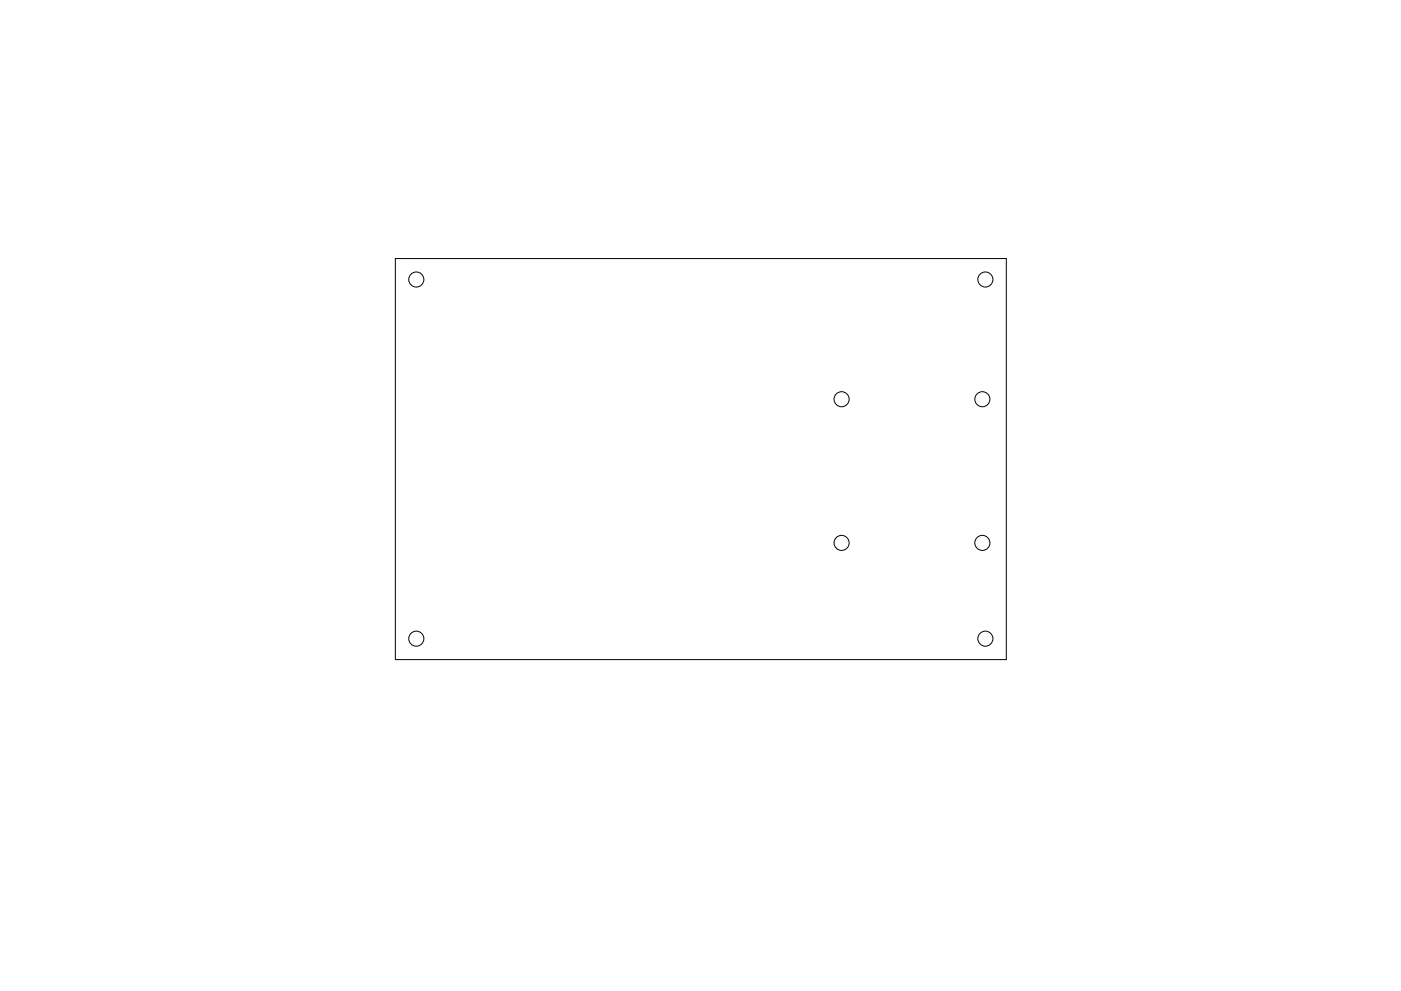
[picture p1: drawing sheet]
<svg xmlns="http://www.w3.org/2000/svg" width="297mm" height="210mm" viewBox="0 0 297 210" stroke-linecap="round" stroke-linejoin="round" font-family="sans-serif">
<g fill="none" stroke="#000" stroke-width=".21">
<path d="M83.8 54.9h129.6v85h-129.6z"/>
<circle cx="88.3" cy="59.3" r="1.6"/>
<circle cx="208.9" cy="59.3" r="1.6"/>
<circle cx="178.4" cy="84.7" r="1.6"/>
<circle cx="208.3" cy="84.7" r="1.6"/>
<circle cx="178.4" cy="115.2" r="1.6"/>
<circle cx="208.3" cy="115.2" r="1.6"/>
<circle cx="88.3" cy="135.5" r="1.6"/>
<circle cx="208.9" cy="135.5" r="1.6"/>
</g>
</svg>
